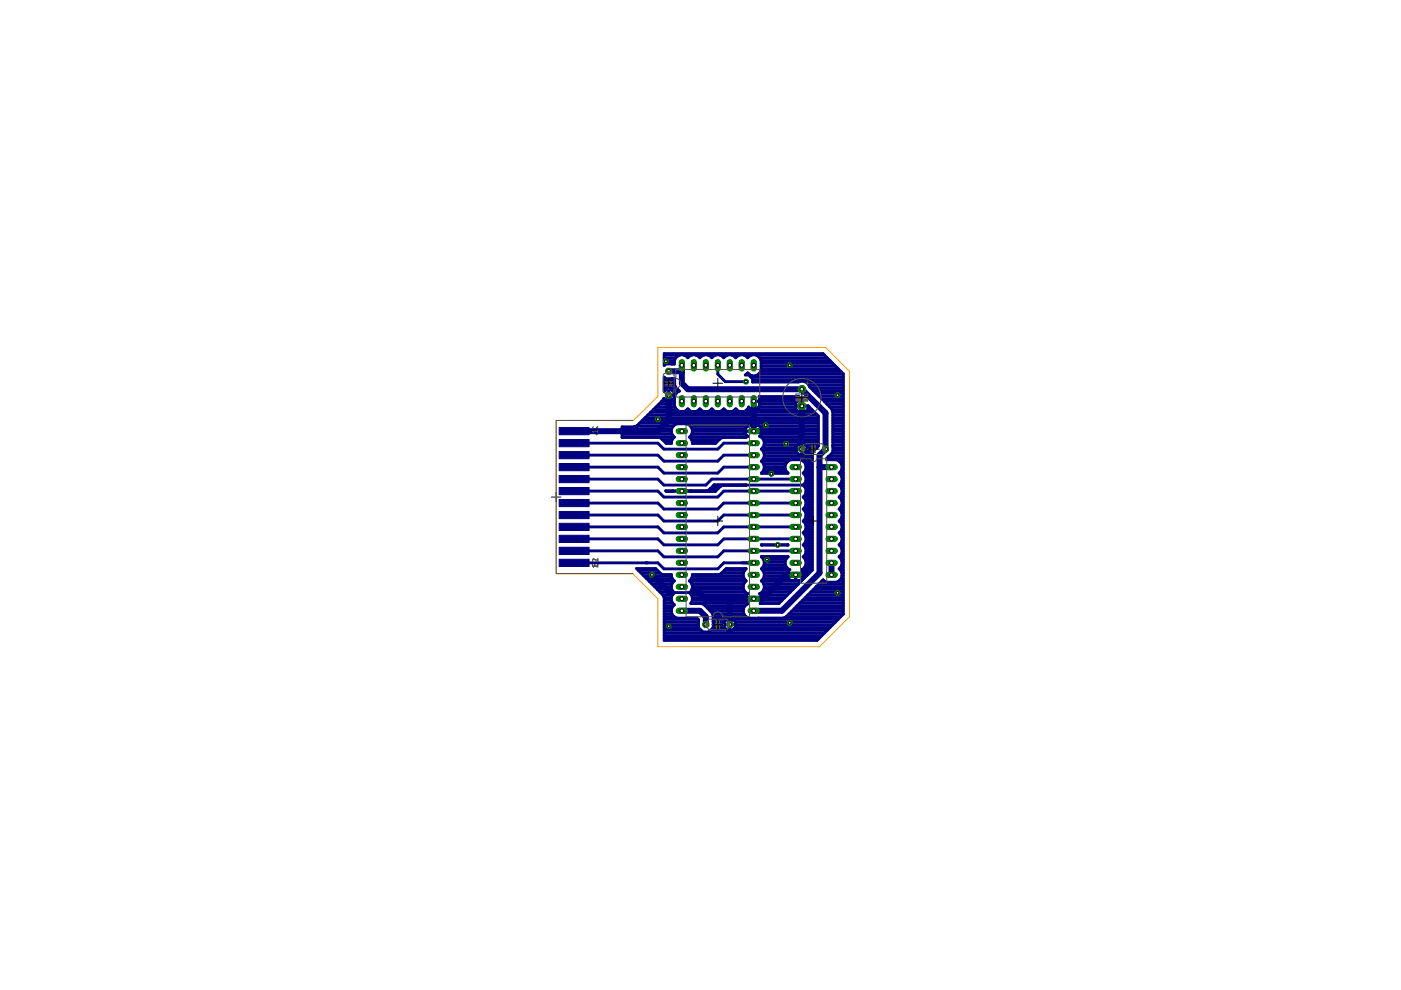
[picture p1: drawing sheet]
<svg xmlns="http://www.w3.org/2000/svg" width="297mm" height="210mm" viewBox="0 0 297 210" stroke-linecap="round" stroke-linejoin="round" font-family="sans-serif">
<path d="M125.6 91.8l.9-.2v.6M125.9 90.4a.31 .31 0 0 0-.3 .5 .31 .31 0 0 0 .5 .1l.6-.6v.7M126.2 92h.5M125.6 119.5v.5l.2 .1 .3-.1v-.4M125.9 118.4l-.3 .3h1.1M126.7 119.5l-.1 .6h-.3l-.2-.3M126.7 118.4v.6" fill="none" stroke="#505050" stroke-width=".21"/>
<g fill="#000080" stroke="#000080" stroke-width=".21">
<path d="M118.6 118.6h6.3v1.5h-6.3z"/>
<path d="M118.6 116h6.3v1.6h-6.3z"/>
<path d="M118.6 113.5h6.3v1.5h-6.3z"/>
<path d="M118.6 111h6.3v1.5h-6.3z"/>
<path d="M118.6 108.4h6.3v1.6h-6.3z"/>
<path d="M118.6 105.9h6.3v1.5h-6.3z"/>
<path d="M118.6 103.4h6.3v1.5h-6.3z"/>
<path d="M118.6 100.8h6.3v1.5h-6.3z"/>
<path d="M118.6 98.3h6.3v1.5h-6.3z"/>
<path d="M118.6 95.7h6.3v1.6h-6.3z"/>
<path d="M118.6 93.2h6.3v1.5h-6.3z"/>
<path d="M118.6 90.7h6.3v1.5h-6.3z"/>
</g>
<path d="M141.8 78.7h2.8M144.6 77.4v3.9l1.2 1.2h24.2l5 5.1v7.6l-1.2 1.3v25l-8 8h-6M141.8 83.8v5.3l-2.3 2.3h-17.8M141.8 87.6h18M159.8 85.1v6.3h10.2M170 91.4v3.8l1.2 1.3v24.9l-.5 .5h-4l-5.1 5.1h-12.1l-1.3-1.4h-1.2M170 86.1v5.3M173.8 99h2.5M176.3 119.3v2.6M138.2 121.9l3.8 3.7h.5M144.6 129.5h3.8l1.2 1.3v1.6M154.7 127v5.4" fill="none" stroke="#000080" stroke-width="1.3"/>
<g fill="none" stroke="#000080" stroke-width=".61">
<path d="M140.8 77h2.2M140.8 76.5h2.2M140.8 75.9h2.5M140.8 75.3h3.3M142.4 77.2h.1M143.3 75.9a1.56 1.56 0 0 1 2.5 0 1.54 1.54 0 0 1 2.6 0 1.54 1.54 0 0 1 2.5 0 1.54 1.54 0 0 1 2.6 0 1.54 1.54 0 0 1 2.5 0 1.54 1.54 0 0 1 2.5 0 1.58 1.58 0 0 1 1.7-.7 1.58 1.58 0 0 1 1.2 1.3v1.9a1.58 1.58 0 0 1-1.2 1.3 1.58 1.58 0 0 1-1.7-.6l-.5 .4h.7l.9 .8v.7h9.7a1.64 1.64 0 0 1 2.3 1l4.7 4.7 .3 .5v8.7l-1.3 1.2v.4h2a1.59 1.59 0 0 1 1.2 1.2 1.59 1.59 0 0 1-.6 1.6l.4 .4M143.3 75.9l-.3 .6v.7h-1.9l-.3 .3v-2.5h33.7l4.3 4.3v50.9l-5.6 5.6h-32.4v-9.1M145 75.3h1.6M147.6 75.3h1.6M150.1 75.3h1.6M152.2 77.4v1.9l1.6 1.6h4.4M152.7 75.3h1.6"/>
<path d="M155.2 75.3h1.6M157.7 75.3h1.6M158.3 79.3h.5M159.2 79.9h19.6M160.3 75.3h14.5M160.8 79.3h18M161.1 75.9h14.3M161.2 78.8h17.1M161.4 76.5h14.6M161.4 78.2h16.3M161.4 77.6h15.7M161.4 77h15.2"/>
<path d="M121.7 94h17.8l1.3 1.2h11.4l1.3-1.2h6.3M121.7 96.5h17.8l1.3 1.3h11.4l1.3-1.3h6.3M121.7 99h17.8l1.3 1.3h11.4l1.3-1.3h6.3M131.9 92.6h11M131.9 92.1h10.6M131.9 91.5h10.4M131.9 90.9h10.5M134.5 90.5h.1M134.5 90.5h-2.6v2.3h7.8l.5 .1 1.1 1.1h1l.3-.9 .4-.4a1.58 1.58 0 0 1-.6-1.6 1.58 1.58 0 0 1 1.2-1.2h1.9a1.59 1.59 0 0 1 1.3 1.2 1.59 1.59 0 0 1-.6 1.6l.4 .4 .2 .9h4.9l1.1-1.1 .4-.1h4.9l.2-.2M135 90.3l-.5 .2M135 90.3h.1M135 90.3h7.8"/>
<path d="M135.6 89.7h37.9M136.2 89.2h37.3M136.8 88.6h36.7M137.4 88h35.9M137.9 87.4h31.5M138.5 86.8h5M139.1 86.3h4M139.7 85.7h3.3M140.2 85.2l-5.2 5.1M140.2 85.2h.1M140.3 85.1h2.7M140.4 93.2h2.1"/>
<path d="M140.6 84.8l-.3 .4M140.6 84.8h.1M140.7 84.6l-.1 .2M140.7 84.5h.1M140.8 82.8h.3M140.8 82.2h2.6M140.8 81.7h2.3M140.8 81.1h2.2M140.8 80.5h2.2M141 93.8h1.3M141.8 82.6v2.4M141.8 83.8h1.2"/>
<path d="M141.8 84.5h.1M141.8 84h.1M141.8 83.4h.1M141.8 82.8h.1M142.5 82.8h1.4M142.8 84.5h.2M143 84.1l.3-.6 .4-.4 .4-.2-.8-.8-.3-.5v-1.3h-1.9l-.3-.3v3l.5-.4h1l.7 .7v2.7a1.59 1.59 0 0 0 1.2 1.3 1.59 1.59 0 0 0 1.6-.6 1.57 1.57 0 0 0 2.6 0 1.57 1.57 0 0 0 2.5 0 1.57 1.57 0 0 0 2.6 0 1.57 1.57 0 0 0 2.5 0 1.56 1.56 0 0 0 2.7-.4 1.21 1.21 0 0 0 1.3 .6 1.21 1.21 0 0 0 1-1.1v-1.7h8.3l.7 .6h-.6l-.7 .8v1.2l.7 .7h1.2l.8-.7v-.6M143 84.3l-.7 .7h-1l-.6-.4M143 84h.1M143 83.4h.4M145.7 86.8h.3M146.2 92.6h12.1"/>
<path d="M146.3 90.3h12.3M146.6 93.2h5.9M146.7 92.1h11.4M146.7 90.9h11.4M146.8 93.8h5.1M146.8 91.5h11.1M148.2 86.8h.3M150.7 86.8h.4M153.3 86.8h.3M155.8 86.8h.4M157.9 91.4h3.8M158.1 92.1a1.21 1.21 0 0 1 .9-1.9h1.6a1.21 1.21 0 0 1 .9 1.9"/>
<path d="M158.1 92.1l.5 .4-.3 .1M158.4 86.8h.9M159.6 80.5h19.2M159.8 90.2v1.2M159.8 90.3h.1M159.8 90.9h.1M159.8 86.8h.1M159.8 86.3h.1M159.8 85.7h.1M159.8 85.1h.1M160.3 86.8h8.5M160.9 86.3h7.8"/>
<path d="M161 90.3h12.5M161 85.1h-1.2v1.9M161 85.7h7.7M161 85.1h8.1M161 84.5h8.8M161.3 92.6h12.2M161.4 92.6a1.59 1.59 0 0 1 0 2.6 1.57 1.57 0 0 1 0 2.6 1.69 1.69 0 0 1 .1 2.6h5.5a1.93 1.93 0 0 1-.3-2.3l.5-.4 .5-.2h2a1.58 1.58 0 0 1 1.2 1.2 1.58 1.58 0 0 1-.6 1.6l.4 .4M161.5 97.8h5.5M161.5 92.1l-.5 .4 .4 .1M161.5 92.1h12M161.6 90.9h11.9M161.7 95.5h7"/>
<path d="M161.7 91.5h11.8M161.7 94.9h7M161.8 97.2h10.4M161.8 93.2h11.7M161.9 98.4h4.7M161.9 99.5h4.6M162 96.1h7.1M162 94.4h7.1M162 99h4.5M162 96.7h10.2M162 93.8h11.5M168.7 86.1h2.7"/>
<path d="M168.7 95.2h2.5M170 94v2.5M170 96.1h.1M170 95.5h.1M170 94.9h.1M170 94.4h.1M170 84.7v2.7M170 87.4h.1M170 86.8h.1M170 86.3h.1M170 85.7h.1M170 85.1h.1"/>
<path d="M170.3 97.8h1.9M170.6 87.4h2.1M170.8 98.4h1.4M170.8 96.1h1.5M170.8 94.4h2.7M170.8 99.5h1.4M170.9 99h1.3M170.9 81.1h7.9M171.2 95.5h1.4M171.2 94.9h2M171.2 86.8h.9M171.4 86.1l2.1 2.1v6.4l-.6 .6"/>
<path d="M171.4 86.3h.2M171.5 81.7h7.3M171.9 82.2h6.9M172.4 82.8h6.4M172.9 95.2h.1M172.9 95.2l-.4 .4-.3 .6v24.7l-7.1 7.1h-3.9l.4-.7M173 83.4h5.8M173.5 94.6h.1M173.6 84h5.2M174.2 84.5h4.6M174.8 85.1h4M175.3 97.2h3.5"/>
<path d="M175.3 85.7h3.5M175.6 96.8h.1M175.8 96.7h3M175.9 86.3h2.9M176.4 96.1h2.4M176.4 86.8h2.4M176.6 90.3h2.2M176.6 94.4h2.2M176.6 93.8h2.2M176.6 93.2h2.2M176.6 92.6h2.2M176.6 92.1h2.2"/>
<path d="M176.6 91.5h2.2M176.6 90.9h2.2M176.6 89.7h2.2M176.6 89.2h2.2M176.6 88.6h2.2M176.6 88h2.2M176.6 87.4h2.2M176.6 95.5h2.2M176.6 94.9h2.2M178 97.8h.8M178.4 98.4h.4M178.4 99.5h.4"/>
<path d="M178.5 99h.3M121.7 104.1h17.8l1.3 1.3h11.4l1.3-1.3h15.2M121.7 101.6h17.8l1.3 1.2h8.8l1.3-1.2h17.8M121.7 119.3h17.8l1.3 1.3h11.4l1.3-1.3h6.3M121.7 116.8h17.8l1.3 1.3h11.4l1.3-1.3h15.2M121.7 114.3h17.8l1.3 1.2h11.4l1.3-1.2h15.2M121.7 111.7h17.8l1.3 1.3h11.4l1.3-1.3h15.2M121.7 109.2h17.8l1.3 1.3h11.4l1.3-1.3h15.2M121.7 106.7h17.8l1.3 1.2h11.4l1.3-1.2h15.2M141.1 104.1h1.6v.1h-1.4zM144.6 104.1h.1M146.5 104.1h3.4l.4-.2 1.1-1.1h6.8l-5 .1-.4 .2-1.1 1.1h-5.2z"/>
<path d="M150.6 103.6h1.7M151.2 103h1.8M161.4 115.5h5.7zM161.5 118h5.5M161.6 100.1h5.3M161.9 118.6h4.7M162 119.8h4.5M162 119.2h4.5M167.1 118.1a1.54 1.54 0 0 0-.7 1.5 1.54 1.54 0 0 0 1.1 1.2 1.22 1.22 0 0 0-.7 1.3 1.22 1.22 0 0 0 1.1 1h1.5a1.22 1.22 0 0 0 1.1-1 1.22 1.22 0 0 0-.6-1.3 1.54 1.54 0 0 0 1-1.2 1.54 1.54 0 0 0-.6-1.5M167.1 118.1l-5.6-.1a1.69 1.69 0 0 1-.1 2.6 1.57 1.57 0 0 1 0 2.5 1.56 1.56 0 0 1-.4 2.8l.4 .3 .2 .5M170.3 118h1.9M170.3 110.5h1.9"/>
<path d="M170.3 105.3h1.9M170.5 112.8h1.7M170.5 103h1.7M170.5 115.7h1.7M170.5 100.1h1.7M170.6 108.2h1.6M170.6 107.6h1.6M170.7 100.7l.2 .6v.6M170.7 102.5l-.4 .3a1.54 1.54 0 0 1 0 2.6 1.54 1.54 0 0 1 0 2.5 1.54 1.54 0 0 1 0 2.6 1.52 1.52 0 0 1 0 2.5l.6 1M170.7 115.1l-.4 .4a1.55 1.55 0 0 1 0 2.6M170.7 115.1h1.5M170.7 113.4h1.5"/>
<path d="M170.7 102.4h1.5M170.7 100.7h1.5M170.7 118.6h1.5M170.7 109.9h1.5M170.7 105.9h1.5M170.8 117.5h1.4M170.8 111.1h1.4M170.8 104.8h1.4M170.8 112.2h1.4M170.8 116.3h1.4M170.8 103.6h1.4M170.9 119.8h1.3"/>
<path d="M170.9 108.8h1.3M170.9 107.1h1.3M170.9 114v.6M170.9 114.6l-.2 .5M170.9 101.9l-.2 .6M170.9 104.2h1.3M170.9 119.2h1.3M170.9 116.9h1.3M170.9 114.6h1.3M170.9 114h1.3M170.9 111.7h1.3M170.9 109.4h1.3"/>
<path d="M170.9 106.5h1.3M170.9 101.9h1.3M170.9 101.3h1.3M171.2 102.8h-19l-1.3 1.3h-8.2M177.9 118h.9M178 110.5h.8M178 105.3h.8M178.1 112.8h.7M178.1 103h.7M178.1 100.1h.7M178.1 115.7h.7M178.2 107.6h.6"/>
<path d="M178.2 108.2h.6M178.3 102.5l-.4 .3a1.57 1.57 0 0 1 0 2.6 1.57 1.57 0 0 1 0 2.5 1.57 1.57 0 0 1 0 2.6 1.55 1.55 0 0 1 0 2.5l.4 .4 .2 .6M178.3 115.1l-.4 .4a1.58 1.58 0 0 1 0 2.6 1.58 1.58 0 0 1 0 2.5 1.59 1.59 0 0 1 .6 1.6 1.59 1.59 0 0 1-1.2 1.2h-2l-.8-.5-7.9 7.9-.5 .2-7.3 .1a1.58 1.58 0 0 1-1.2-1.5 1.58 1.58 0 0 1 1-1.6l-.4-.2-.3-.5M178.3 100.7l.2 .6v.6M178.3 115.1h.5M178.3 113.4h.5M178.3 102.4h.5M178.3 100.7h.5M178.4 118.6h.4M178.4 109.9h.4M178.4 105.9h.4M178.4 117.5h.4"/>
<path d="M178.4 111.1h.4M178.4 104.8h.4M178.4 112.2h.4M178.4 103.6h.4M178.5 116.3h.3M178.5 119.8h.3M178.5 108.8h.3M178.5 107.1h.3M178.5 114v.6M178.5 114.6l-.2 .5M178.5 101.9l-.2 .6M178.5 104.2h.3"/>
<path d="M178.5 119.2h.3M178.5 116.9h.3M178.5 114.6h.3M178.5 114h.3M178.5 111.7h.3M178.5 109.4h.3M178.5 106.5h.3M178.5 101.9h.3M178.5 101.3h.3M135.3 120.9h4.1M135.9 121.5h4M136.5 122.1h5.8"/>
<path d="M137.1 122.7h5.4M137.6 123.2h5.3M138.2 123.8h4.3M138.8 124.4h3.5M139.4 125h3.1M140 125.5h2.8M140.5 126.1h2.1M140.8 126.7l-.2-.5-5.6-5.7h4l1.1 1.1 .4 .2h1.8l.3 1 .4 .3a1.54 1.54 0 0 0 0 2.6l-.4 .4-.3 .5v.7M140.8 133.6h7.9M140.8 135.4h32.9M140.8 134.8h33.4M140.8 134.2h34"/>
<path d="M140.8 133.1h7.3M140.8 132.5h7.3M140.8 131.9h7.3M140.8 131.3h7.2M140.8 130.7h2.1M140.8 130.2h1.7M140.8 129.6h1.5M140.8 129h1.6M140.8 128.4h2M140.8 127.8h1.8M140.8 127.3h1.5M140.8 126.7h1.5"/>
<path d="M142.3 127.3l.3 .5M142.5 125.6h4.5M142.6 127.8l.4 .4a1.58 1.58 0 0 0-.6 1.6 1.58 1.58 0 0 0 1.2 1.3l4.1-.1 .4 .4v1.7M146.3 123.2h11.8M146.3 125.5h11.8M146.6 127.8l-.1 .2h2.2l.5 .2 1.8 1.7 .2 .6v2.6M146.6 127.8h11.7M146.6 126.1h11.7M146.6 122.7h11.2M146.7 123.8h11M146.7 125h11M146.8 127.3l-.2 .5"/>
<path d="M146.8 127.3h11.2M146.8 126.7h11.1M146.8 124.4h10.8M146.8 122.1h10.8M148.1 133.1l.9 .9h1.3l.9-.9M148.1 131.7v.1M149.5 128.4h8.5M150.1 129h7.5M150.6 129.6h7M150.7 133.6h24.7M151.1 130.2h6.6M151.2 131.3h2.9"/>
<path d="M151.2 130.7h7M151.2 133.1h2.4M151.2 132.5h2.3M151.2 131.9h2.3M153 121.5h4.6M153.5 132.4h2.5M153.6 120.9h4.3M154.2 133.6l-.7-.7v-1l.7-.7h1l.8 .7v1l-.8 .7M154.7 131.2v2.4M154.7 133.1h.1M154.7 132.5h.1M154.7 131.9h.1"/>
<path d="M154.7 131.3h.1M155.3 131.3h22.4M155.8 133.1h20.2M155.9 131.9h21.2M156 132.5h20.6M156 127h5.7M157.9 126.7v.6M157.9 126.7l.2-.4 .5-.4a1.56 1.56 0 0 1-.4-2.8 1.57 1.57 0 0 1 0-2.5l-4.2-.1-1.1 1.1-.5 .2h-5.6l-.2 1-.4 .3a1.57 1.57 0 0 1 0 2.6l.4 .4 .2 .5v.7M159.8 127h.1M161.3 127.8h3.9M161.4 126.1h5.6M161.5 123.2h8.4"/>
<path d="M161.6 125.5h6M161.6 126.7v.6M161.6 127.3h4.2M161.6 126.7h4.8M161.7 120.3h5.1M161.7 120.9h5.6M161.8 122.7h5.3M161.9 123.8h7.4M161.9 125h6.2M162 121.5h4.9M162 124.4h6.7M162 122.1h4.8"/>
<path d="M166.7 130.7h11.6M166.8 121.9h3.8M167.3 130.2h11.5M167.9 129.6h10.9M168.4 129h10.4M168.7 121.9v1.2M168.7 122.7h.1M168.7 122.1h.1M169 128.4h9.8M169.6 127.8h9.2M170.1 120.9h2.1M170.2 127.3h8.6"/>
<path d="M170.3 122.7h.1M170.5 121.5h1.1M170.6 122.1h.4M170.6 120.3h1.6M170.8 126.7h8M171.3 126.1h7.5M171.9 125.5h6.9M172.5 125h6.3M173.1 124.4h5.7M173.6 123.8h5.2M174.2 123.2h.6M177.8 123.2h1"/>
<path d="M178.2 120.3h.6M178.2 120.9h.6M178.3 122.7h.5M178.5 121.5h.3M178.5 122.1h.3"/>
<circle cx="170" cy="95.2" r="1.32"/>
</g>
<path d="M168 99h1.4" fill="none" stroke="#008000" stroke-width="1.3"/>
<circle cx="168.7" cy="99" r=".4" fill="#fff" stroke="#000" stroke-width=".21"/>
<path d="M168 101.6h1.4" fill="none" stroke="#008000" stroke-width="1.3"/>
<circle cx="168.7" cy="101.6" r=".4" fill="#fff" stroke="#000" stroke-width=".21"/>
<path d="M168 104.1h1.4" fill="none" stroke="#008000" stroke-width="1.3"/>
<circle cx="168.7" cy="104.1" r=".4" fill="#fff" stroke="#000" stroke-width=".21"/>
<path d="M168 106.7h1.4" fill="none" stroke="#008000" stroke-width="1.3"/>
<circle cx="168.7" cy="106.7" r=".4" fill="#fff" stroke="#000" stroke-width=".21"/>
<path d="M168 109.2h1.4" fill="none" stroke="#008000" stroke-width="1.3"/>
<circle cx="168.7" cy="109.2" r=".4" fill="#fff" stroke="#000" stroke-width=".21"/>
<path d="M168 111.7h1.4" fill="none" stroke="#008000" stroke-width="1.3"/>
<circle cx="168.7" cy="111.7" r=".4" fill="#fff" stroke="#000" stroke-width=".21"/>
<path d="M168 114.3h1.4" fill="none" stroke="#008000" stroke-width="1.3"/>
<circle cx="168.7" cy="114.3" r=".4" fill="#fff" stroke="#000" stroke-width=".21"/>
<path d="M168 116.8h1.4" fill="none" stroke="#008000" stroke-width="1.3"/>
<circle cx="168.7" cy="116.8" r=".4" fill="#fff" stroke="#000" stroke-width=".21"/>
<path d="M168 119.3h1.4" fill="none" stroke="#008000" stroke-width="1.3"/>
<circle cx="168.7" cy="119.3" r=".4" fill="#fff" stroke="#000" stroke-width=".21"/>
<path d="M168 121.9h1.4" fill="none" stroke="#008000" stroke-width="1.3"/>
<circle cx="168.7" cy="121.9" r=".4" fill="#fff" stroke="#000" stroke-width=".21"/>
<path d="M175.6 121.9h1.4" fill="none" stroke="#008000" stroke-width="1.3"/>
<circle cx="176.3" cy="121.9" r=".4" fill="#fff" stroke="#000" stroke-width=".21"/>
<path d="M175.6 119.3h1.4" fill="none" stroke="#008000" stroke-width="1.3"/>
<circle cx="176.3" cy="119.3" r=".4" fill="#fff" stroke="#000" stroke-width=".21"/>
<path d="M175.6 116.8h1.4" fill="none" stroke="#008000" stroke-width="1.3"/>
<circle cx="176.3" cy="116.8" r=".4" fill="#fff" stroke="#000" stroke-width=".21"/>
<path d="M175.6 114.3h1.4" fill="none" stroke="#008000" stroke-width="1.3"/>
<circle cx="176.3" cy="114.3" r=".4" fill="#fff" stroke="#000" stroke-width=".21"/>
<path d="M175.6 111.7h1.4" fill="none" stroke="#008000" stroke-width="1.3"/>
<circle cx="176.3" cy="111.7" r=".4" fill="#fff" stroke="#000" stroke-width=".21"/>
<path d="M175.6 109.2h1.4" fill="none" stroke="#008000" stroke-width="1.3"/>
<circle cx="176.3" cy="109.2" r=".4" fill="#fff" stroke="#000" stroke-width=".21"/>
<path d="M175.6 106.7h1.4" fill="none" stroke="#008000" stroke-width="1.3"/>
<circle cx="176.3" cy="106.7" r=".4" fill="#fff" stroke="#000" stroke-width=".21"/>
<path d="M175.6 104.1h1.4" fill="none" stroke="#008000" stroke-width="1.3"/>
<circle cx="176.3" cy="104.1" r=".4" fill="#fff" stroke="#000" stroke-width=".21"/>
<path d="M175.6 101.6h1.4" fill="none" stroke="#008000" stroke-width="1.3"/>
<circle cx="176.3" cy="101.6" r=".4" fill="#fff" stroke="#000" stroke-width=".21"/>
<path d="M175.6 99h1.4" fill="none" stroke="#008000" stroke-width="1.3"/>
<circle cx="176.3" cy="99" r=".4" fill="#fff" stroke="#000" stroke-width=".21"/>
<path d="M159.2 129.5h1.3" fill="none" stroke="#008000" stroke-width="1.3"/>
<circle cx="159.8" cy="129.5" r=".4" fill="#fff" stroke="#000" stroke-width=".21"/>
<path d="M159.2 127h1.3" fill="none" stroke="#008000" stroke-width="1.3"/>
<circle cx="159.8" cy="127" r=".4" fill="#fff" stroke="#000" stroke-width=".21"/>
<path d="M159.2 114.3h1.3" fill="none" stroke="#008000" stroke-width="1.3"/>
<circle cx="159.8" cy="114.3" r=".4" fill="#fff" stroke="#000" stroke-width=".21"/>
<path d="M159.2 111.7h1.3" fill="none" stroke="#008000" stroke-width="1.3"/>
<circle cx="159.8" cy="111.7" r=".4" fill="#fff" stroke="#000" stroke-width=".21"/>
<path d="M159.2 124.4h1.3" fill="none" stroke="#008000" stroke-width="1.3"/>
<circle cx="159.8" cy="124.4" r=".4" fill="#fff" stroke="#000" stroke-width=".21"/>
<path d="M159.2 121.9h1.3" fill="none" stroke="#008000" stroke-width="1.3"/>
<circle cx="159.8" cy="121.9" r=".4" fill="#fff" stroke="#000" stroke-width=".21"/>
<path d="M159.2 116.8h1.3" fill="none" stroke="#008000" stroke-width="1.3"/>
<circle cx="159.8" cy="116.8" r=".4" fill="#fff" stroke="#000" stroke-width=".21"/>
<path d="M159.2 119.3h1.3" fill="none" stroke="#008000" stroke-width="1.3"/>
<circle cx="159.8" cy="119.3" r=".4" fill="#fff" stroke="#000" stroke-width=".21"/>
<path d="M159.2 109.2h1.3" fill="none" stroke="#008000" stroke-width="1.3"/>
<circle cx="159.8" cy="109.2" r=".4" fill="#fff" stroke="#000" stroke-width=".21"/>
<path d="M159.2 106.7h1.3" fill="none" stroke="#008000" stroke-width="1.3"/>
<circle cx="159.8" cy="106.7" r=".4" fill="#fff" stroke="#000" stroke-width=".21"/>
<path d="M159.2 104.1h1.3" fill="none" stroke="#008000" stroke-width="1.3"/>
<circle cx="159.8" cy="104.1" r=".4" fill="#fff" stroke="#000" stroke-width=".21"/>
<path d="M159.2 101.6h1.3" fill="none" stroke="#008000" stroke-width="1.3"/>
<circle cx="159.8" cy="101.6" r=".4" fill="#fff" stroke="#000" stroke-width=".21"/>
<path d="M159.2 99h1.3" fill="none" stroke="#008000" stroke-width="1.3"/>
<circle cx="159.8" cy="99" r=".4" fill="#fff" stroke="#000" stroke-width=".21"/>
<path d="M159.2 96.5h1.3" fill="none" stroke="#008000" stroke-width="1.3"/>
<circle cx="159.8" cy="96.5" r=".4" fill="#fff" stroke="#000" stroke-width=".21"/>
<path d="M159.2 94h1.3" fill="none" stroke="#008000" stroke-width="1.3"/>
<circle cx="159.8" cy="94" r=".4" fill="#fff" stroke="#000" stroke-width=".21"/>
<path d="M159.2 91.4h1.3" fill="none" stroke="#008000" stroke-width="1.3"/>
<circle cx="159.8" cy="91.4" r=".4" fill="#fff" stroke="#000" stroke-width=".21"/>
<path d="M143.9 91.4h1.3" fill="none" stroke="#008000" stroke-width="1.3"/>
<circle cx="144.6" cy="91.4" r=".4" fill="#fff" stroke="#000" stroke-width=".21"/>
<path d="M143.9 94h1.3" fill="none" stroke="#008000" stroke-width="1.3"/>
<circle cx="144.6" cy="94" r=".4" fill="#fff" stroke="#000" stroke-width=".21"/>
<path d="M143.9 96.5h1.3" fill="none" stroke="#008000" stroke-width="1.3"/>
<circle cx="144.6" cy="96.5" r=".4" fill="#fff" stroke="#000" stroke-width=".21"/>
<path d="M143.9 99h1.3" fill="none" stroke="#008000" stroke-width="1.3"/>
<circle cx="144.6" cy="99" r=".4" fill="#fff" stroke="#000" stroke-width=".21"/>
<path d="M143.9 101.6h1.3" fill="none" stroke="#008000" stroke-width="1.3"/>
<circle cx="144.6" cy="101.6" r=".4" fill="#fff" stroke="#000" stroke-width=".21"/>
<path d="M143.9 104.1h1.3" fill="none" stroke="#008000" stroke-width="1.3"/>
<circle cx="144.6" cy="104.1" r=".4" fill="#fff" stroke="#000" stroke-width=".21"/>
<path d="M143.9 106.7h1.3" fill="none" stroke="#008000" stroke-width="1.3"/>
<circle cx="144.6" cy="106.7" r=".4" fill="#fff" stroke="#000" stroke-width=".21"/>
<path d="M143.9 109.2h1.3" fill="none" stroke="#008000" stroke-width="1.3"/>
<circle cx="144.6" cy="109.2" r=".4" fill="#fff" stroke="#000" stroke-width=".21"/>
<path d="M143.9 111.7h1.3" fill="none" stroke="#008000" stroke-width="1.3"/>
<circle cx="144.6" cy="111.7" r=".4" fill="#fff" stroke="#000" stroke-width=".21"/>
<path d="M143.9 114.3h1.3" fill="none" stroke="#008000" stroke-width="1.3"/>
<circle cx="144.6" cy="114.3" r=".4" fill="#fff" stroke="#000" stroke-width=".21"/>
<path d="M143.9 116.8h1.3" fill="none" stroke="#008000" stroke-width="1.3"/>
<circle cx="144.6" cy="116.8" r=".4" fill="#fff" stroke="#000" stroke-width=".21"/>
<path d="M143.9 119.3h1.3" fill="none" stroke="#008000" stroke-width="1.3"/>
<circle cx="144.6" cy="119.3" r=".4" fill="#fff" stroke="#000" stroke-width=".21"/>
<path d="M143.9 121.9h1.3" fill="none" stroke="#008000" stroke-width="1.3"/>
<circle cx="144.6" cy="121.9" r=".4" fill="#fff" stroke="#000" stroke-width=".21"/>
<path d="M143.9 124.4h1.3" fill="none" stroke="#008000" stroke-width="1.3"/>
<circle cx="144.6" cy="124.4" r=".4" fill="#fff" stroke="#000" stroke-width=".21"/>
<path d="M143.9 127h1.3" fill="none" stroke="#008000" stroke-width="1.3"/>
<circle cx="144.6" cy="127" r=".4" fill="#fff" stroke="#000" stroke-width=".21"/>
<path d="M143.9 129.5h1.3" fill="none" stroke="#008000" stroke-width="1.3"/>
<circle cx="144.6" cy="129.5" r=".4" fill="#fff" stroke="#000" stroke-width=".21"/>
<path d="M144.6 84.4v1.3" fill="none" stroke="#008000" stroke-width="1.3"/>
<circle cx="144.6" cy="85.1" r=".4" fill="#fff" stroke="#000" stroke-width=".21"/>
<path d="M147.1 84.4v1.3" fill="none" stroke="#008000" stroke-width="1.3"/>
<circle cx="147.1" cy="85.1" r=".4" fill="#fff" stroke="#000" stroke-width=".21"/>
<path d="M159.8 84.4v1.3" fill="none" stroke="#008000" stroke-width="1.3"/>
<circle cx="159.8" cy="85.1" r=".4" fill="#fff" stroke="#000" stroke-width=".21"/>
<path d="M159.8 76.8v1.3" fill="none" stroke="#008000" stroke-width="1.3"/>
<circle cx="159.8" cy="77.4" r=".4" fill="#fff" stroke="#000" stroke-width=".21"/>
<path d="M149.6 84.4v1.3" fill="none" stroke="#008000" stroke-width="1.3"/>
<circle cx="149.6" cy="85.1" r=".4" fill="#fff" stroke="#000" stroke-width=".21"/>
<path d="M152.2 84.4v1.3" fill="none" stroke="#008000" stroke-width="1.3"/>
<circle cx="152.2" cy="85.1" r=".4" fill="#fff" stroke="#000" stroke-width=".21"/>
<path d="M157.3 84.4v1.3" fill="none" stroke="#008000" stroke-width="1.3"/>
<circle cx="157.3" cy="85.1" r=".4" fill="#fff" stroke="#000" stroke-width=".21"/>
<path d="M154.7 84.4v1.3" fill="none" stroke="#008000" stroke-width="1.3"/>
<circle cx="154.7" cy="85.1" r=".4" fill="#fff" stroke="#000" stroke-width=".21"/>
<path d="M157.3 76.8v1.3" fill="none" stroke="#008000" stroke-width="1.3"/>
<circle cx="157.3" cy="77.4" r=".4" fill="#fff" stroke="#000" stroke-width=".21"/>
<path d="M154.7 76.8v1.3" fill="none" stroke="#008000" stroke-width="1.3"/>
<circle cx="154.7" cy="77.4" r=".4" fill="#fff" stroke="#000" stroke-width=".21"/>
<path d="M152.2 76.8v1.3" fill="none" stroke="#008000" stroke-width="1.3"/>
<circle cx="152.2" cy="77.4" r=".4" fill="#fff" stroke="#000" stroke-width=".21"/>
<path d="M149.6 76.8v1.3" fill="none" stroke="#008000" stroke-width="1.3"/>
<circle cx="149.6" cy="77.4" r=".4" fill="#fff" stroke="#000" stroke-width=".21"/>
<path d="M147.1 76.8v1.3" fill="none" stroke="#008000" stroke-width="1.3"/>
<circle cx="147.1" cy="77.4" r=".4" fill="#fff" stroke="#000" stroke-width=".21"/>
<path d="M144.6 76.8v1.3" fill="none" stroke="#008000" stroke-width="1.3"/>
<circle cx="144.6" cy="77.4" r=".4" fill="#fff" stroke="#000" stroke-width=".21"/>
<circle cx="170" cy="86.1" r=".87" fill="#008000" stroke="#008000" stroke-width=".21"/>
<circle cx="170" cy="86.1" r=".4" fill="#fff" stroke="#000" stroke-width=".21"/>
<circle cx="170" cy="82.5" r=".8" fill="#008000" stroke="#008000" stroke-width=".21"/>
<circle cx="170" cy="82.5" r=".4" fill="#fff" stroke="#000" stroke-width=".21"/>
<circle cx="141.8" cy="78.7" r=".71" fill="#008000" stroke="#008000" stroke-width=".21"/>
<circle cx="141.8" cy="78.7" r=".4" fill="#fff" stroke="#000" stroke-width=".21"/>
<circle cx="141.8" cy="83.8" r=".71" fill="#008000" stroke="#008000" stroke-width=".21"/>
<circle cx="141.8" cy="83.8" r=".4" fill="#fff" stroke="#000" stroke-width=".21"/>
<circle cx="149.6" cy="132.4" r=".71" fill="#008000" stroke="#008000" stroke-width=".21"/>
<circle cx="149.6" cy="132.4" r=".4" fill="#fff" stroke="#000" stroke-width=".21"/>
<circle cx="154.7" cy="132.4" r=".71" fill="#008000" stroke="#008000" stroke-width=".21"/>
<circle cx="154.7" cy="132.4" r=".4" fill="#fff" stroke="#000" stroke-width=".21"/>
<circle cx="175" cy="95.2" r=".71" fill="#008000" stroke="#008000" stroke-width=".21"/>
<circle cx="175" cy="95.2" r=".4" fill="#fff" stroke="#000" stroke-width=".21"/>
<circle cx="170" cy="95.2" r=".71" fill="#008000" stroke="#008000" stroke-width=".21"/>
<circle cx="170" cy="95.2" r=".4" fill="#fff" stroke="#000" stroke-width=".21"/>
<circle cx="141.8" cy="132.8" r=".55" fill="#008000" stroke="#008000" stroke-width=".21"/>
<circle cx="141.8" cy="132.8" r=".3" fill="#fff" stroke="#000" stroke-width=".21"/>
<circle cx="167.4" cy="132" r=".55" fill="#008000" stroke="#008000" stroke-width=".21"/>
<circle cx="167.4" cy="132" r=".3" fill="#fff" stroke="#000" stroke-width=".21"/>
<circle cx="177.6" cy="125.7" r=".55" fill="#008000" stroke="#008000" stroke-width=".21"/>
<circle cx="177.6" cy="125.7" r=".3" fill="#fff" stroke="#000" stroke-width=".21"/>
<circle cx="177.6" cy="83.8" r=".55" fill="#008000" stroke="#008000" stroke-width=".21"/>
<circle cx="177.6" cy="83.8" r=".3" fill="#fff" stroke="#000" stroke-width=".21"/>
<circle cx="167.4" cy="77.4" r=".55" fill="#008000" stroke="#008000" stroke-width=".21"/>
<circle cx="167.4" cy="77.4" r=".3" fill="#fff" stroke="#000" stroke-width=".21"/>
<circle cx="141.2" cy="76.6" r=".55" fill="#008000" stroke="#008000" stroke-width=".21"/>
<circle cx="141.2" cy="76.6" r=".3" fill="#fff" stroke="#000" stroke-width=".21"/>
<circle cx="139.5" cy="88.9" r=".55" fill="#008000" stroke="#008000" stroke-width=".21"/>
<circle cx="139.5" cy="88.9" r=".3" fill="#fff" stroke="#000" stroke-width=".21"/>
<circle cx="164.9" cy="115.5" r=".55" fill="#008000" stroke="#008000" stroke-width=".21"/>
<circle cx="164.9" cy="115.5" r=".3" fill="#fff" stroke="#000" stroke-width=".21"/>
<circle cx="162.6" cy="118.6" r=".55" fill="#008000" stroke="#008000" stroke-width=".21"/>
<circle cx="162.6" cy="118.6" r=".3" fill="#fff" stroke="#000" stroke-width=".21"/>
<circle cx="163.6" cy="100.5" r=".55" fill="#008000" stroke="#008000" stroke-width=".21"/>
<circle cx="163.6" cy="100.5" r=".3" fill="#fff" stroke="#000" stroke-width=".21"/>
<circle cx="162.3" cy="90.1" r=".55" fill="#008000" stroke="#008000" stroke-width=".21"/>
<circle cx="162.3" cy="90.1" r=".3" fill="#fff" stroke="#000" stroke-width=".21"/>
<circle cx="166.7" cy="94.1" r=".55" fill="#008000" stroke="#008000" stroke-width=".21"/>
<circle cx="166.7" cy="94.1" r=".3" fill="#fff" stroke="#000" stroke-width=".21"/>
<circle cx="138.2" cy="121.9" r=".55" fill="#008000" stroke="#008000" stroke-width=".21"/>
<circle cx="138.2" cy="121.9" r=".3" fill="#fff" stroke="#000" stroke-width=".21"/>
<circle cx="158.2" cy="80.9" r=".55" fill="#008000" stroke="#008000" stroke-width=".21"/>
<circle cx="158.2" cy="80.9" r=".3" fill="#fff" stroke="#000" stroke-width=".21"/>
<g fill="none" stroke="#505050" stroke-width=".21">
<path d="M140.7 79.3l.4-.2h1.3l.4 .2 .1 3.6-.3 .5h-1.6l-.3-.3zM141.8 80v1M143.3 78.3h17.8v5.9h-17.8v-1.9a1.02 1.02 0 0 0 1-1 1.02 1.02 0 0 0-1-1.1zM126.7 91.5h-1.1l.3 .3M126.7 91.1v.7M134.2 89.1h-16.3v32.5h16.3M141.8 81.6v.9M145.5 90.1h13.4v40.7h-5.7a1.02 1.02 0 0 0-1-1.1 1.02 1.02 0 0 0-1 1.1h-5.7zM168.7 83.5h2.6v.6h-2.6zM169.7 97.3h2.2a.63 .63 0 0 0 .6 .6 .63 .63 0 0 0 .6-.6h2.2v26.4h-5.6zM170 82.7v.8M170 84.9v1.1"/>
<path d="M170.4 94.3l.5-.2h3.4l.3 .5v1.6l-.5 .2h-3.4l-.4-.5zM170.8 81.3h.7M171.2 80.9v.7M171.2 95.2h1M172.8 95.2h1M126.7 118.5v.6l-.6-.5a.31 .31 0 0 0-.5 .1 .31 .31 0 0 0 .3 .4M126.7 119.7v.6M126.7 120h-1.1l.3 .3M150.2 131.4h3.9l.2 .4v1.4l-.5 .4-3.4-.1-.4-.4 .1-1.5zM150.9 132.4h1M152.5 132.4h1"/>
<circle cx="170" cy="84.3" r="4.1"/>
</g>
<path d="M141 81h1.5M141 81.6h1.5M172.2 94.5v1.5M172.8 94.5v1.5M151.9 131.7v1.5M152.5 131.7v1.5" fill="none" stroke="#505050" stroke-width=".32"/>
<g fill="#505050" stroke="#505050" stroke-width=".21">
<path d="M168.7 84.6h2.6v.5h-2.6z"/>
<path d="M141.4 83.4h.8v.4h-.8z"/>
<path d="M141.4 78.7h.8v.4h-.8z"/>
<path d="M154.3 132h.4v.8h-.4z"/>
<path d="M149.6 132h.4v.8h-.4z"/>
<path d="M170 94.8h.3v.8h-.3z"/>
<path d="M174.6 94.8h.4v.8h-.4z"/>
</g>
<g fill="none" stroke="#000" stroke-width=".21">
<path d="M140.8 81.3h2M141.8 80.2v2.1M151.2 81.3h2M152.2 80.2v2.1M169 84.3h2M170 83.3v2M171.5 95.2h2M172.5 94.2v2M116.9 105.4h2M117.9 104.4v2M151.2 110.5h2M152.2 109.5v2"/>
<path d="M171.5 110.5h2M172.5 109.5v2M151.2 132.4h2M152.2 131.4v2"/>
</g>
<path d="M117.9 89.1l16.4 .1 5.2-5.1v-10.4h35.5l5.1 5v52.1l-6.3 6.3h-34.3v-10.1l-5.3-5.4h-16.3z" fill="none" stroke="#f90" stroke-width=".21"/>
</svg>
